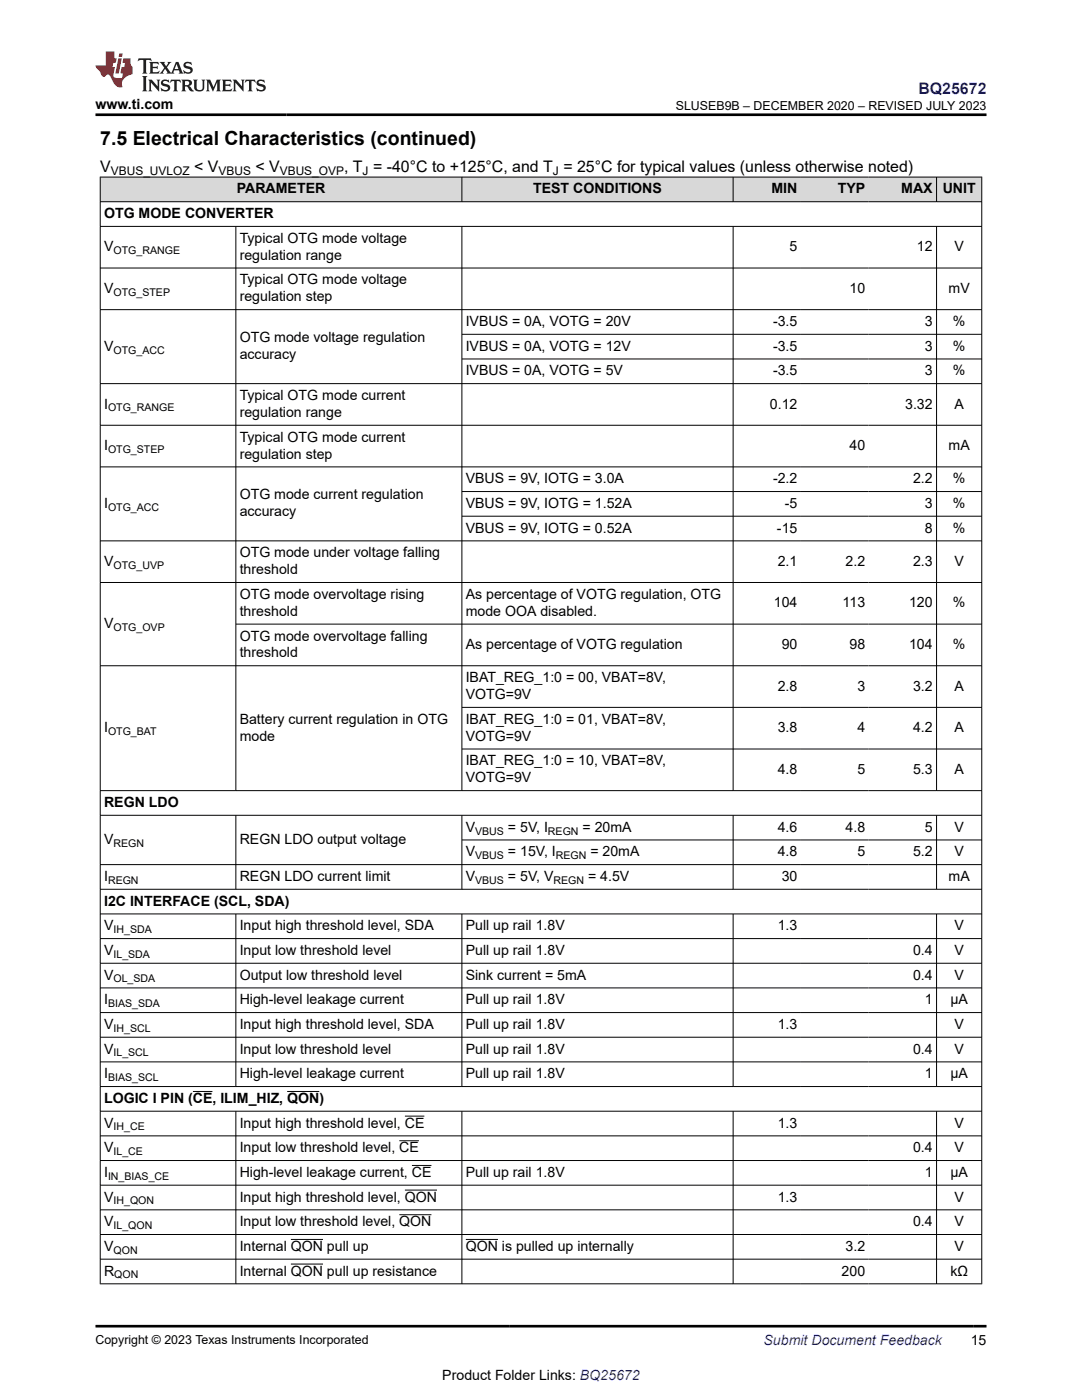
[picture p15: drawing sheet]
<svg xmlns="http://www.w3.org/2000/svg" width="216mm" height="279mm" viewBox="0 0 216 279" stroke-linecap="round" stroke-linejoin="round" font-family="sans-serif">
<defs><g id="words">
<text font-size="3.9" x="20" y="28.8">7.5 Electrical Characteristics (continued)</text>
<text font-size="3.2" fill="#00f" x="183.3" y="18.7">BQ25672</text>
<g font-size="3.2">
<text x="20" y="34.3">V</text>
<text x="38.7" y="34.3">&lt; V</text>
<text x="51" y="34.3">&lt; V</text>
<text x="68.7" y="34.3">, T = -40°C to +125°C, and T = 25°C for typical values (unless otherwise noted)</text>
</g>
<g font-size="2.8">
<text x="19" y="21.8">www.ti.com</text>
<text x="47.2" y="38.6">PARAMETER</text>
<text x="106.4" y="38.6">TEST CONDITIONS</text>
<text x="153.9" y="38.6">MIN</text>
<text x="167.2" y="38.6">TYP</text>
<text x="179.8" y="38.6">MAX</text>
<text x="188.1" y="38.6">UNIT</text>
<text x="20.8" y="43.5">OTG MODE CONVERTER</text>
<text x="20.8" y="50.1">V</text>
<text x="47.8" y="48.5">Typical OTG mode voltage</text>
<text x="47.8" y="51.8">regulation range</text>
<text x="157.5" y="50.1">5</text>
<text x="183" y="50.1">12</text>
<text x="190.4" y="50.1">V</text>
<text x="20.8" y="58.5">V</text>
<text x="47.8" y="56.8">Typical OTG mode voltage</text>
<text x="169.5" y="58.5">10</text>
<text x="189.3" y="58.5">mV</text>
<text x="47.8" y="60.2">regulation step</text>
<text x="92.9" y="65.1">IVBUS = 0A, VOTG = 20V</text>
<text x="154.2" y="65.1">-3.5</text>
<text x="184.5" y="65.1">3</text>
<text x="190.1" y="65.1">%</text>
<text x="20.8" y="70">V</text>
<text x="47.8" y="68.3">OTG mode voltage regulation</text>
<text x="47.8" y="71.7">accuracy</text>
<text x="92.9" y="70">IVBUS = 0A, VOTG = 12V</text>
<text x="154.2" y="70">-3.5</text>
<text x="184.5" y="70">3</text>
<text x="190.1" y="70">%</text>
<text x="92.9" y="74.9">IVBUS = 0A, VOTG = 5V</text>
<text x="154.2" y="74.9">-3.5</text>
<text x="184.5" y="74.9">3</text>
<text x="190.1" y="74.9">%</text>
<text x="20.8" y="81.5">I</text>
<text x="47.8" y="79.8">Typical OTG mode current</text>
<text x="47.8" y="83.2">regulation range</text>
<text x="153.6" y="81.5">0.12</text>
<text x="180.6" y="81.5">3.32</text>
<text x="190.4" y="81.5">A</text>
<text x="20.8" y="89.8">I</text>
<text x="47.8" y="88.1">Typical OTG mode current</text>
<text x="169.5" y="89.8">40</text>
<text x="189.3" y="89.8">mA</text>
<text x="47.8" y="91.5">regulation step</text>
<text x="20.8" y="101.4">I</text>
<text x="47.8" y="99.7">OTG mode current regulation</text>
<text x="92.9" y="101.4">VBUS = 9V, IOTG = 1.52A</text>
<text x="92.9" y="96.5">VBUS = 9V, IOTG = 3.0A</text>
<text x="154.2" y="96.5">-2.2</text>
<text x="156.6" y="101.4">-5</text>
<text x="182.2" y="96.5">2.2</text>
<text x="184.5" y="101.4">3</text>
<text x="190.1" y="96.5">%</text>
<text x="190.1" y="101.4">%</text>
<text x="47.8" y="103.1">accuracy</text>
<text x="92.9" y="106.3">VBUS = 9V, IOTG = 0.52A</text>
<text x="155" y="106.3">-15</text>
<text x="184.5" y="106.3">8</text>
<text x="190.1" y="106.3">%</text>
<text x="20.8" y="112.9">V</text>
<text x="47.8" y="111.2">OTG mode under voltage falling</text>
<text x="155.2" y="112.9">2.1</text>
<text x="168.7" y="112.9">2.2</text>
<text x="182.2" y="112.9">2.3</text>
<text x="190.4" y="112.9">V</text>
<text x="47.8" y="114.6">threshold</text>
<text x="47.8" y="119.5">OTG mode overvoltage rising</text>
<text x="92.9" y="119.5">As percentage of VOTG regulation, OTG</text>
<text x="20.8" y="125.4">V</text>
<text x="47.8" y="122.9">threshold</text>
<text x="92.9" y="122.9">mode OOA disabled.</text>
<text x="154.4" y="121.2">104</text>
<text x="168.1" y="121.2">113</text>
<text x="181.4" y="121.2">120</text>
<text x="190.1" y="121.2">%</text>
<text x="47.8" y="127.8">OTG mode overvoltage falling</text>
<text x="47.8" y="131.2">threshold</text>
<text x="92.9" y="129.5">As percentage of VOTG regulation</text>
<text x="156" y="129.5">90</text>
<text x="169.5" y="129.5">98</text>
<text x="181.4" y="129.5">104</text>
<text x="190.1" y="129.5">%</text>
<text x="92.9" y="136.1">IBAT_REG_1:0 = 00, VBAT=8V,</text>
<text x="155.2" y="137.8">2.8</text>
<text x="171.1" y="137.8">3</text>
<text x="182.2" y="137.8">3.2</text>
<text x="190.4" y="137.8">A</text>
<text x="92.9" y="139.5">VOTG=9V</text>
<text x="20.8" y="146.1">I</text>
<text x="47.8" y="144.4">Battery current regulation in OTG</text>
<text x="47.8" y="147.8">mode</text>
<text x="92.9" y="144.4">IBAT_REG_1:0 = 01, VBAT=8V,</text>
<text x="92.9" y="147.8">VOTG=9V</text>
<text x="155.2" y="146.1">3.8</text>
<text x="171.1" y="146.1">4</text>
<text x="182.2" y="146.1">4.2</text>
<text x="190.4" y="146.1">A</text>
<text x="92.9" y="152.8">IBAT_REG_1:0 = 10, VBAT=8V,</text>
<text x="155.2" y="154.4">4.8</text>
<text x="171.1" y="154.4">5</text>
<text x="182.2" y="154.4">5.3</text>
<text x="190.4" y="154.4">A</text>
<text x="20.8" y="161.1">REGN LDO</text>
<text x="92.9" y="156.1">VOTG=9V</text>
<text x="92.9" y="166">V</text>
<text x="101.4" y="166">= 5V, I</text>
<text x="116.2" y="166">= 20mA</text>
<text x="155.2" y="166">4.6</text>
<text x="168.7" y="166">4.8</text>
<text x="184.5" y="166">5</text>
<text x="190.4" y="166">V</text>
<text x="20.8" y="168.4">V</text>
<text x="47.8" y="168.4">REGN LDO output voltage</text>
<text x="92.9" y="170.9">V</text>
<text x="101.4" y="170.9">= 15V, I</text>
<text x="117.8" y="170.9">= 20mA</text>
<text x="155.2" y="170.9">4.8</text>
<text x="171.1" y="170.9">5</text>
<text x="182.2" y="170.9">5.2</text>
<text x="190.4" y="170.9">V</text>
<text x="20.8" y="175.8">I</text>
<text x="47.8" y="175.8">REGN LDO current limit</text>
<text x="92.9" y="175.8">V</text>
<text x="101.4" y="175.8">= 5V, V</text>
<text x="117.3" y="175.8">= 4.5V</text>
<text x="156" y="175.8">30</text>
<text x="189.3" y="175.8">mA</text>
<text x="20.8" y="180.7">I2C INTERFACE (SCL, SDA)</text>
<text x="20.8" y="185.7">V</text>
<text x="47.8" y="185.7">Input high threshold level, SDA</text>
<text x="92.9" y="185.7">Pull up rail 1.8V</text>
<text x="155.2" y="185.7">1.3</text>
<text x="190.4" y="185.7">V</text>
<text x="20.8" y="190.6">V</text>
<text x="47.8" y="190.6">Input low threshold level</text>
<text x="92.9" y="190.6">Pull up rail 1.8V</text>
<text x="182.2" y="190.6">0.4</text>
<text x="190.4" y="190.6">V</text>
<text x="20.8" y="195.5">V</text>
<text x="47.8" y="195.5">Output low threshold level</text>
<text x="92.9" y="195.5">Sink current = 5mA</text>
<text x="182.2" y="195.5">0.4</text>
<text x="190.4" y="195.5">V</text>
<text x="20.8" y="200.4">I</text>
<text x="47.8" y="200.4">High-level leakage current</text>
<text x="92.9" y="200.4">Pull up rail 1.8V</text>
<text x="184.5" y="200.4">1</text>
<text x="189.6" y="200.4">µA</text>
<text x="20.8" y="205.4">V</text>
<text x="47.8" y="205.4">Input high threshold level, SDA</text>
<text x="92.9" y="205.4">Pull up rail 1.8V</text>
<text x="155.2" y="205.4">1.3</text>
<text x="190.4" y="205.4">V</text>
<text x="20.8" y="210.3">V</text>
<text x="20.8" y="215.2">I</text>
<text x="47.8" y="210.3">Input low threshold level</text>
<text x="47.8" y="215.2">High-level leakage current</text>
<text x="92.9" y="210.3">Pull up rail 1.8V</text>
<text x="92.9" y="215.2">Pull up rail 1.8V</text>
<text x="182.2" y="210.3">0.4</text>
<text x="184.5" y="215.2">1</text>
<text x="189.6" y="215.2">µA</text>
<text x="190.4" y="210.3">V</text>
<text x="20.8" y="220.1">LOGIC I PIN (CE, ILIM_HIZ, QON)</text>
<text x="20.8" y="225">V</text>
<text x="47.8" y="225">Input high threshold level, CE</text>
<text x="155.2" y="225">1.3</text>
<text x="190.4" y="225">V</text>
<text x="20.8" y="230">V</text>
<text x="47.8" y="230">Input low threshold level, CE</text>
<text x="182.2" y="230">0.4</text>
<text x="190.4" y="230">V</text>
<text x="20.8" y="234.9">I</text>
<text x="20.8" y="239.8">V</text>
<text x="47.8" y="234.9">High-level leakage current, CE</text>
<text x="47.8" y="239.8">Input high threshold level, QON</text>
<text x="92.9" y="234.9">Pull up rail 1.8V</text>
<text x="155.2" y="239.8">1.3</text>
<text x="184.5" y="234.9">1</text>
<text x="189.6" y="234.9">µA</text>
<text x="190.4" y="239.8">V</text>
<text x="20.8" y="244.7">V</text>
<text x="47.8" y="244.7">Input low threshold level, QON</text>
<text x="182.2" y="244.7">0.4</text>
<text x="190.4" y="244.7">V</text>
<text x="20.8" y="249.6">V</text>
<text x="47.8" y="249.6">Internal QON pull up</text>
<text x="92.9" y="249.6">QON is pulled up internally</text>
<text x="168.7" y="249.6">3.2</text>
<text x="190.4" y="249.6">V</text>
<text x="20.8" y="254.6">R</text>
<text x="47.8" y="254.6">Internal QON pull up resistance</text>
<text x="167.9" y="254.6">200</text>
<text x="189.6" y="254.6">kΩ</text>
<text x="193.7" y="268.5">15</text>
<text x="88.3" y="275.3">Product Folder Links: BQ25672</text>
</g>
<text font-size="2.8" fill="#00f" x="152.4" y="268.5">Submit Document Feedback</text>
<g font-size="2.5">
<text x="134.9" y="21.9">SLUSEB9B – DECEMBER 2020 – REVISED JULY 2023</text>
<text x="19" y="268.2">Copyright © 2023 Texas Instruments Incorporated</text>
</g>
<g font-size="2.4">
<text x="22.1" y="34.9">VBUS_UVLOZ</text>
<text x="43.6" y="34.9">VBUS</text>
<text x="55.8" y="34.9">VBUS_OVP</text>
<text x="72.4" y="34.9">J</text>
<text x="110.3" y="34.9">J</text>
</g>
<g font-size="2.1">
<text x="22.6" y="50.7">OTG_RANGE</text>
<text x="22.6" y="59">OTG_STEP</text>
<text x="22.6" y="70.6">OTG_ACC</text>
<text x="21.6" y="82.1">OTG_RANGE</text>
<text x="21.6" y="90.4">OTG_STEP</text>
<text x="21.6" y="101.9">OTG_ACC</text>
<text x="22.6" y="113.5">OTG_UVP</text>
<text x="22.6" y="125.9">OTG_OVP</text>
<text x="21.6" y="146.7">OTG_BAT</text>
<text x="94.8" y="166.5">VBUS</text>
<text x="109.3" y="166.5">REGN</text>
<text x="22.6" y="169">REGN</text>
<text x="94.8" y="171.5">VBUS</text>
<text x="110.9" y="171.5">REGN</text>
<text x="21.6" y="176.4">REGN</text>
<text x="94.8" y="176.4">VBUS</text>
<text x="110.4" y="176.4">REGN</text>
<text x="22.6" y="186.2">IH_SDA</text>
<text x="22.6" y="191.2">IL_SDA</text>
<text x="22.6" y="196.1">OL_SDA</text>
<text x="21.6" y="201">BIAS_SDA</text>
<text x="22.6" y="205.9">IH_SCL</text>
<text x="21.6" y="215.8">BIAS_SCL</text>
<text x="22.6" y="210.8">IL_SCL</text>
<text x="22.6" y="225.6">IH_CE</text>
<text x="22.6" y="230.5">IL_CE</text>
<text x="21.6" y="235.4">IN_BIAS_CE</text>
<text x="22.6" y="240.4">IH_QON</text>
<text x="22.6" y="245.3">IL_QON</text>
<text x="22.6" y="250.2">QON</text>
<text x="22.8" y="255.1">QON</text>
</g>
</g></defs>
<g fill="#d8d8d8">
<path d="M20 35.3h175.9v5h-175.9z" fill-rule="evenodd"/>
<path d="M20.1 35.4h72v4.8h-72z" fill-rule="evenodd"/>
<path d="M92.2 35.4h54v4.8h-54z" fill-rule="evenodd"/>
<path d="M146.3 35.4h13.5v4.8h-13.5z" fill-rule="evenodd"/>
<path d="M159.8 35.4h13.5v4.8h-13.5z" fill-rule="evenodd"/>
<path d="M173.3 35.4h13.5v4.8h-13.5z" fill-rule="evenodd"/>
<path d="M186.9 35.4h8.9v4.8h-8.9z" fill-rule="evenodd"/>
</g>
<g fill="none" stroke="#000" stroke-width=".2">
<path d="M19.9 35.3h176.1M20 35.3v221M92.2 35.3v5M146.3 35.3v5M186.9 35.3v5M195.9 35.3v221M19.9 40.3h176.1M19.9 45.2h176.1M19.9 53.5h176.1M47.1 45.2v112.7M92.2 45.2v112.7M146.3 45.2v112.7"/>
<path d="M186.9 45.2v112.7M19.9 61.8h176.1M19.9 76.6h176.1M92.2 66.7h103.8M92.2 71.6h103.8M19.9 84.9h176.1M19.9 93.2h176.1M92.2 98.1h103.8M19.9 116.2h176.1M92.2 103h103.8M196 107.9h-176.1M19.9 132.9h176.1"/>
<path d="M47.1 124.6h148.9M19.9 157.8h176.1M92.2 141.2h103.8M92.2 149.5h103.8M19.9 162.7h176.1M19.9 177.5h176.1M47.1 162.7v14.8M92.2 162.7v14.8M92.2 167.6h103.8M146.3 162.7v14.8M186.9 162.7v14.8M196 172.6h-176.1"/>
<path d="M19.9 182.4h176.1M19.9 187.3h176.1M19.9 192.2h176.1M19.9 197.2h176.1M47.1 182.4v34.5M92.2 182.4v34.5M146.3 182.4v34.5M186.9 182.4v34.5M19.9 202.1h176.1M19.9 207h176.1M19.9 211.9h176.1M19.9 216.8h176.1"/>
<path d="M38.5 217.8h3.9M57.3 217.8h6.4M19.9 221.8h176.1M19.9 226.7h176.1M19.9 231.6h176.1M19.9 236.5h176.1M47.1 221.8v34.5M79.7 227.7h3.9M80.8 222.7h3.9M80.8 237.5h6.4M82.2 232.6h3.9M92.2 221.8v34.5"/>
<path d="M146.3 221.8v34.5M186.9 221.8v34.5M19.9 241.4h176.1M19.9 246.4h176.1M19.9 251.3h176.1M19.9 256.2h176.1M58 247.4h6.5M58 252.3h6.5M79.7 242.4h6.4M92.9 247.4h6.5"/>
</g>
<path d="M27.7 11.6l-.2 .6 .5-.2h.6v.1v2.2l-.2 .4h1l-.2-.4v-2.2v-.1h.5l.5 .2-.1-.6zM29.8 12.4l.2 .3v1.6l-.2 .4h1.9l.1-.6a1.08 1.08 0 0 1-1.3 .2v-.7h.6l.4 .2v-.7l-.4 .2h-.6v-.5l.2-.2a1 1 0 0 1 1 .3l-.1-.5zM31.8 12.4l1 1.1-1 1.2h.9l-.2-.2 .4-.8 .5 .8-.2 .2h1.6l-.2-.2 .1-.5h1l.1 .5-.1 .2h.9l-.2-.4-.8-1.9h-.5l-1 2.1-.8-1.1 .9-1h-.8l.2 .2-.5 .6-.3-.6 .1-.2zM35.2 12.8l.4 1h-.8zM36.8 12.5a.65 .65 0 0 0-.2 .7 .65 .65 0 0 0 .6 .5l.7 .1 .1 .3a.79 .79 0 0 1-.7 .4 .79 .79 0 0 1-.7-.5l.1 .7 .2-.1a.93 .93 0 0 0 1.1 0 .93 .93 0 0 0 .4-.9 1.46 1.46 0 0 0-1.2-.6l-.1-.3a1.09 1.09 0 0 1 1.2 .2l-.2-.6-.1 .1-.6-.2zM28.4 15.2l.2 .4v2.2l-.2 .4h1l-.2-.4v-2.2l.2-.4zM29.6 15.9l.2 .4v1.5l-.2 .4h.8l-.3-.4v-1.3l1.7 1.8v-2l.2-.4h-.8l.2 .2 .1 1.1-1.2-1.3zM32.3 16a.65 .65 0 0 0-.2 .8 .65 .65 0 0 0 .7 .4l.6 .2 .1 .2a.79 .79 0 0 1-.7 .4 .79 .79 0 0 1-.7-.5l.1 .7 .2-.1a.93 .93 0 0 0 1.1 .1 .93 .93 0 0 0 .4-1 1.46 1.46 0 0 0-1.2-.5l-.1-.4a1.09 1.09 0 0 1 1.2 .2l-.2-.6-.1 .1-.6-.1zM34.1 15.9l-.1 .6a.63 .63 0 0 1 .7-.3l.1 1.6-.3 .4h1l-.2-.4v-1.6a.66 .66 0 0 1 .8 .3l-.1-.6zM36.2 15.9l.2 .4v1.5l-.2 .4h.9l-.2-.2v-.7h.5l.1 .2a.79 .79 0 0 0 1.2 .6l-1-.9a.61 .61 0 0 0 .6-.6 .61 .61 0 0 0-.5-.7zM36.9 16.2h.2a.47 .47 0 0 1 .5 .1 .47 .47 0 0 1 .1 .5l-.2 .1-.6 .1zM38.5 15.9l.2 .2a2.27 2.27 0 0 0 .4 2 1.04 1.04 0 0 0 1.7-.7v-1.3l.2-.2h-.8l.2 .4v1.1a.6 .6 0 0 1-.6 .6 .6 .6 0 0 1-.6-.6v-1.1l.3-.4zM41.1 15.9l.2 .4v1.5l-.2 .4h.7l-.2-.4v-1.4l.9 1.9 .8-1.9v1.4l-.2 .4h1l-.3-.4v-1.5l.3-.4h-.8l-.7 1.5-.7-1.5zM44.3 15.9l.2 .4v1.5l-.2 .4h1.9l.1-.6a1.09 1.09 0 0 1-1.3 .2v-.7h.6l.4 .2v-.6l-.4 .2h-.6v-.6l.2-.1a1.01 1.01 0 0 1 1 .3l-.1-.6zM46.4 15.9l.3 .4v1.5l-.3 .4h.8l-.2-.4v-1.3l1.6 1.8v-2l.2-.4h-.7l.2 .2v1.1l-1.2-1.3zM49 15.9l-.1 .6a.63 .63 0 0 1 .8-.3v1.6l-.3 .4h1l-.2-.4v-1.6a.66 .66 0 0 1 .8 .3l-.1-.6zM51.4 16a.65 .65 0 0 0-.2 .8 .65 .65 0 0 0 .6 .4l.6 .2 .2 .2a.79 .79 0 0 1-.8 .4 .79 .79 0 0 1-.6-.5l.1 .7 .2-.1a.93 .93 0 0 0 1 .1 .93 .93 0 0 0 .5-1 1.46 1.46 0 0 0-1.3-.5l-.1-.4a1.09 1.09 0 0 1 1.3 .2l-.2-.6-.2 .1-.5-.1z" fill="#231f20"/>
<path d="M21.1 10.3v2.7h-2.1l.1 .4 .9 1a.95 .95 0 0 0 .9 .9 .59 .59 0 0 1 .6-.4 .59 .59 0 0 1 .5 .3l.4 .8a1.59 1.59 0 0 0 2.1 1.4 1.61 1.61 0 0 1 1-2.3l1-.3-.1-1.5a1.59 1.59 0 0 1-.4-1.7h-1.4l-.2 .9h.5l-.1 .9h-.5l-.2 .9v.3l.4 .1-.2 .9h-.6a.73 .73 0 0 1-1.1-.7l.3-1.5h-.5l.2-.9h.5l.2-.9h-.5v-1.3zM23.6 11.6l-.6 3.1h.7l.6-3.1zM23.8 10.7l-.1 .6h.7l.1-.6z" fill="#ed1c24"/>
<path d="M19 22.9h177.8M19 264.7h177.8" fill="none" stroke="#000" stroke-width=".53"/>
<use href="#words"/>
</svg>
